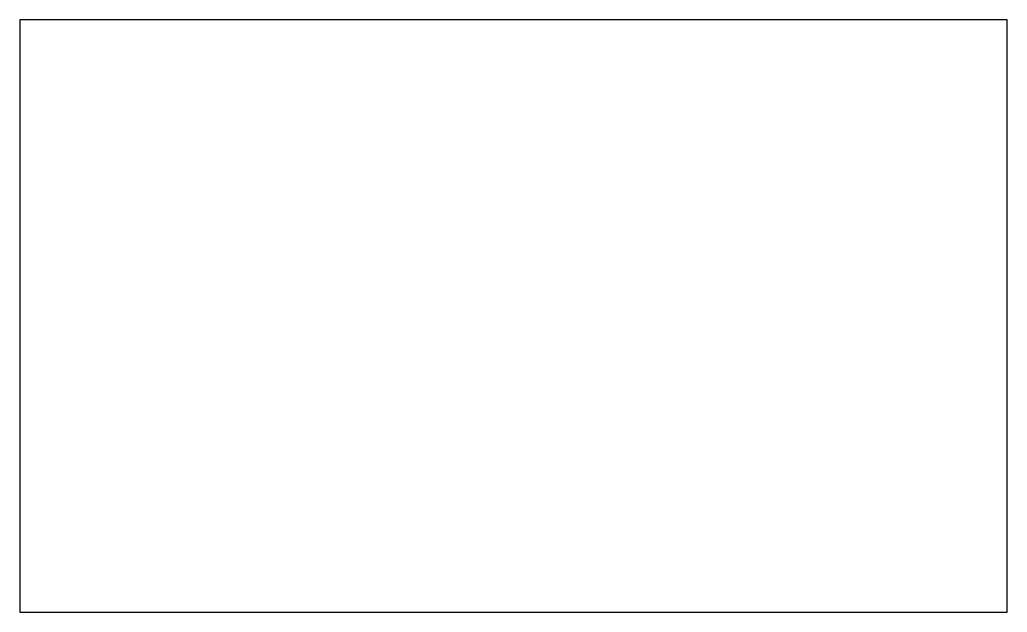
# Model space of a CAD drawing. Header units: inches. Extents: x 0 to 600, y 0 to 360.
import ezdxf

# ---------------------------------------------------------------- set-up
doc = ezdxf.new("R2010")
doc.units = ezdxf.units.IN
doc.header["$MEASUREMENT"] = 0

msp = doc.modelspace()

# ---------------------------------------------------------------- linework, layer by layer
for p, q in [((600, 360), (0, 360)), ((0, 360), (0, 0)), ((600, 0), (600, 360)), ((0, 0), (600, 0))]:
    msp.add_line(p, q)

doc.saveas('drawing.dxf')
